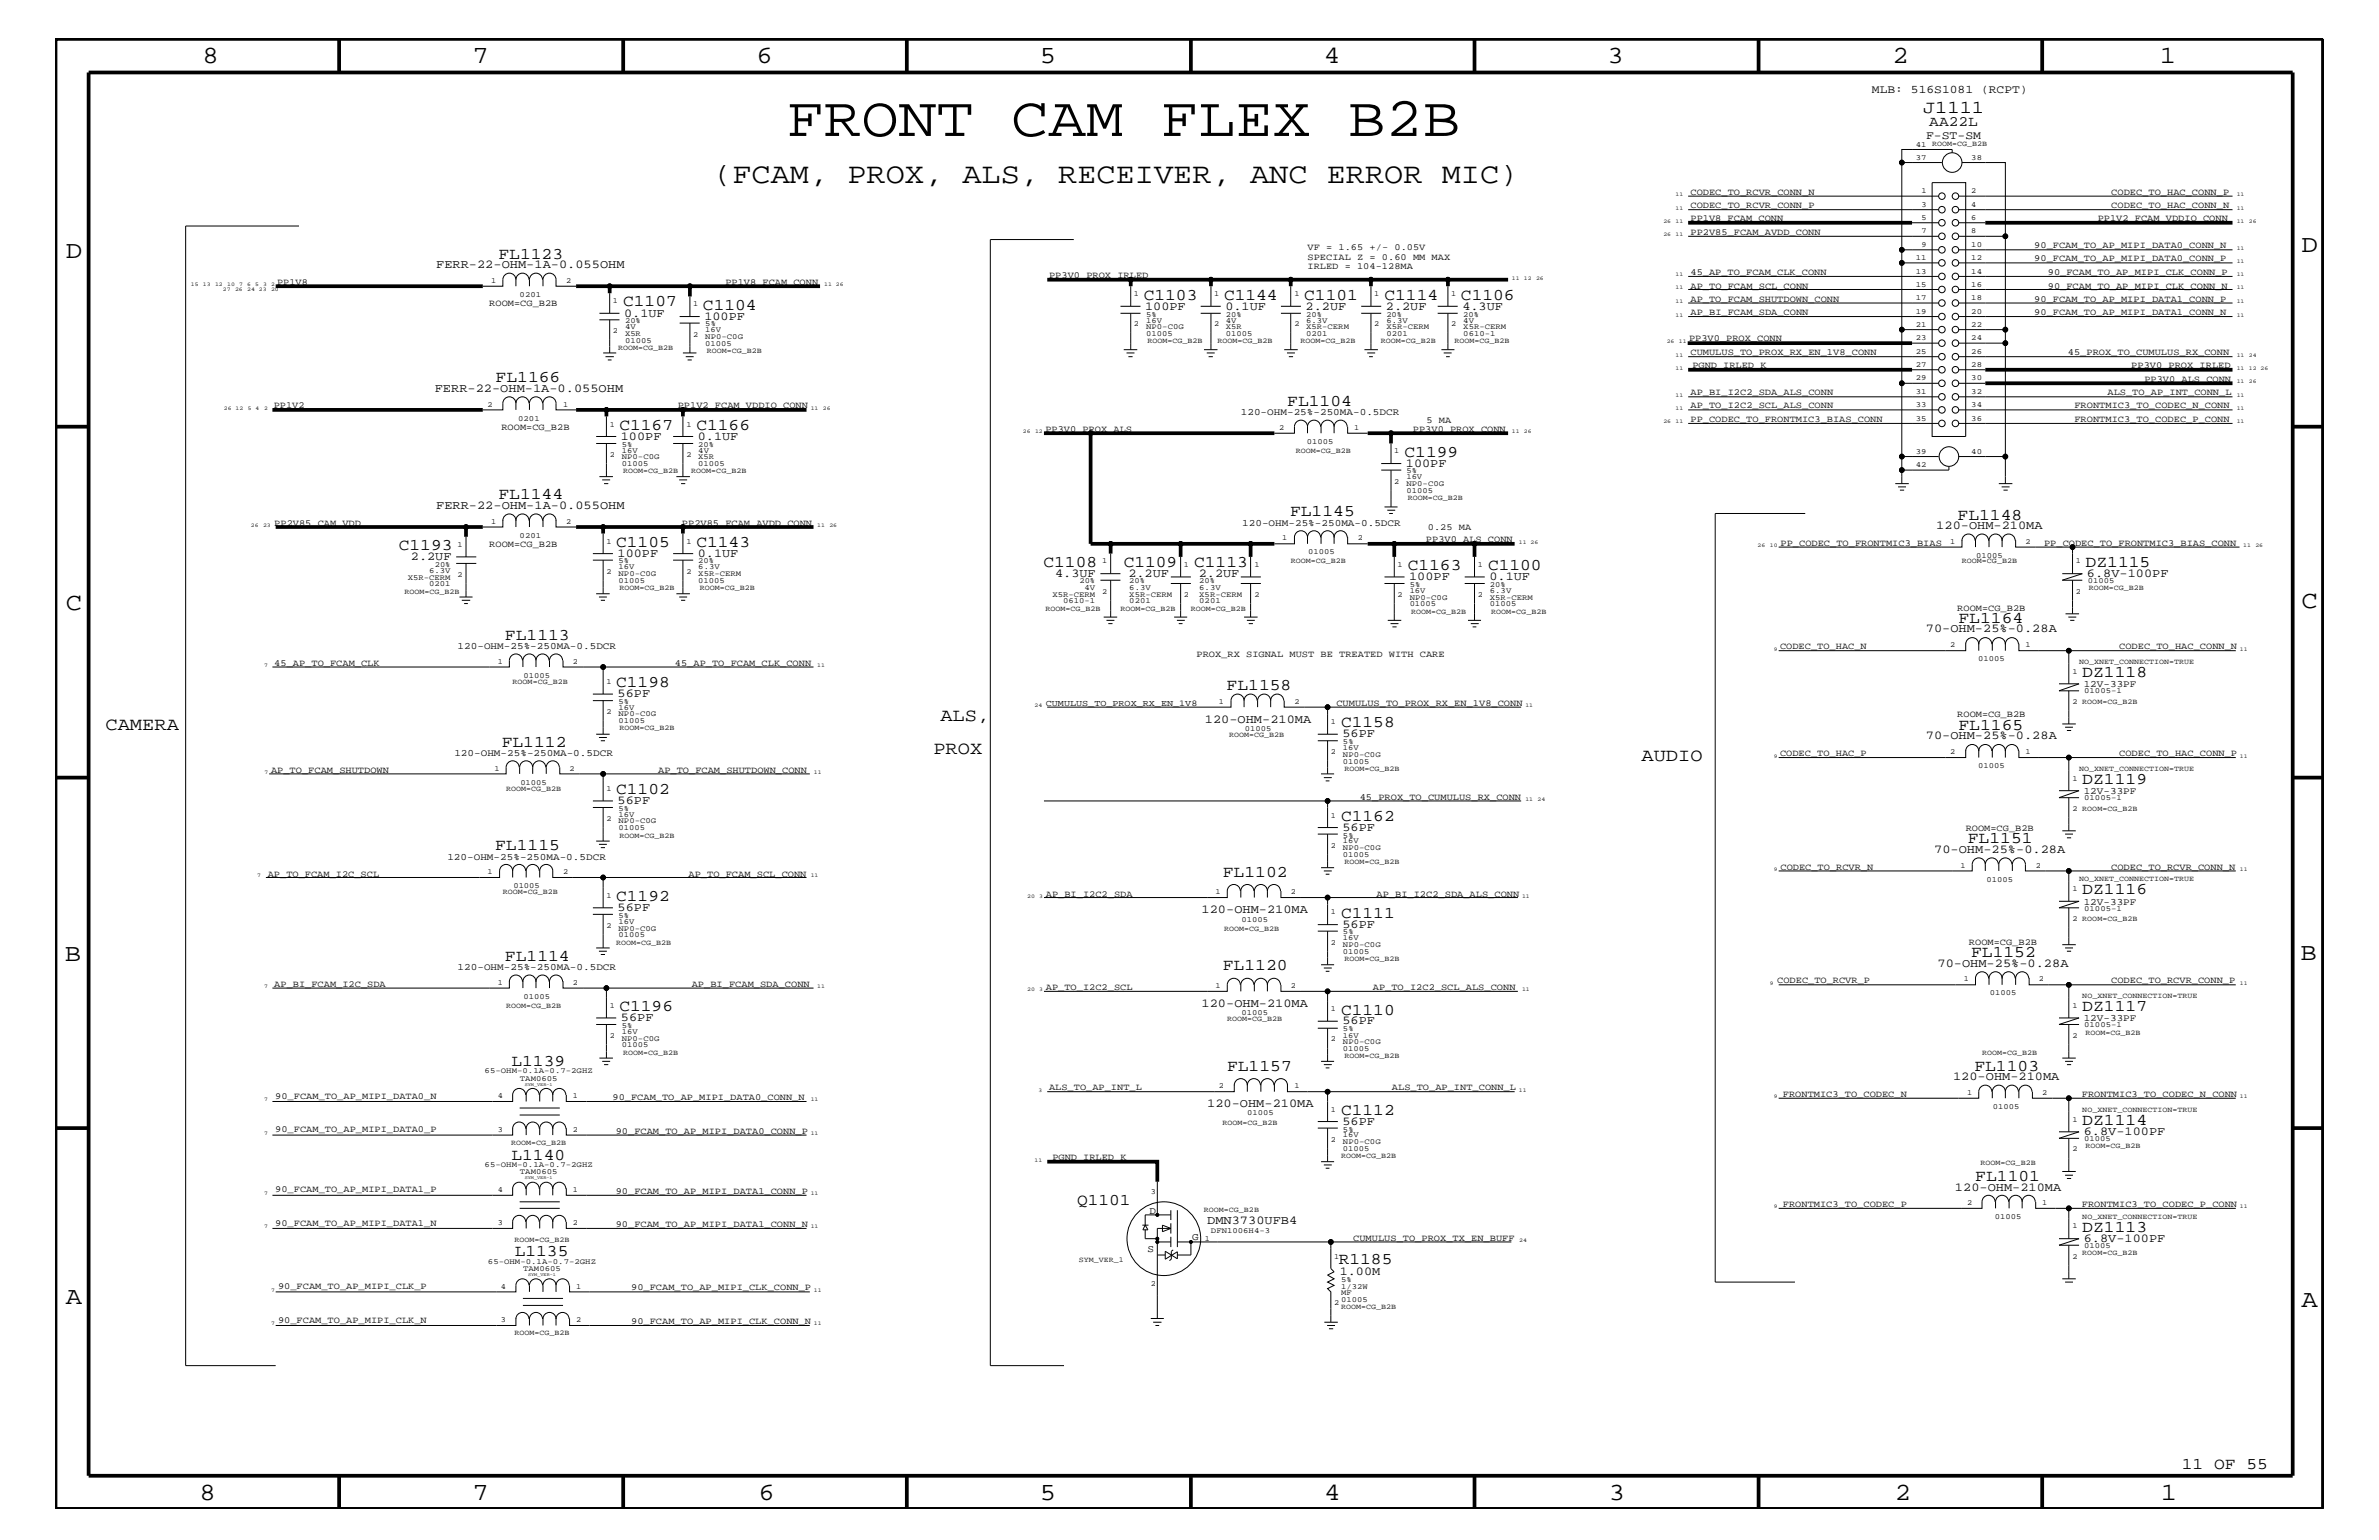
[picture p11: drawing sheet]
<svg xmlns="http://www.w3.org/2000/svg" width="432mm" height="279mm" viewBox="0 0 432 279" stroke-linecap="round" stroke-linejoin="round" font-family="sans-serif">
<defs><g id="words">
<text font-size="10.2" x="142.7" y="24.7">FRONT CAM FLEX B2B</text>
<text font-size="5.2" x="129.5" y="33.1">(FCAM, PROX, ALS, RECEIVER, ANC ERROR MIC)</text>
<g font-size="4.5">
<text x="36.7" y="11.5">8</text>
<text x="85.8" y="11.5">7</text>
<text x="137.3" y="11.5">6</text>
<text x="188.7" y="11.5">5</text>
<text x="240.3" y="11.5">4</text>
<text x="291.8" y="11.5">3</text>
<text x="343.5" y="11.5">2</text>
<text x="392" y="11.5">1</text>
<text x="11.9" y="46.8">D</text>
<text x="417.7" y="45.7">D</text>
<text x="11.9" y="110.6">C</text>
<text x="417.7" y="110.3">C</text>
<text x="11.8" y="174.3">B</text>
<text x="417.6" y="174.2">B</text>
<text x="11.9" y="236.7">A</text>
<text x="417.7" y="237.1">A</text>
<text x="36.2" y="272.1">8</text>
<text x="85.8" y="272.1">7</text>
<text x="137.7" y="272.1">6</text>
<text x="188.7" y="272.1">5</text>
<text x="240.4" y="272.1">4</text>
<text x="292" y="272.1">3</text>
<text x="343.9" y="272.1">2</text>
<text x="392.2" y="272.1">1</text>
</g>
<g font-size="3.3">
<text x="349" y="20.4">J1111</text>
<text x="170.7" y="130.8">ALS,</text>
<text x="19.1" y="132.5">CAMERA</text>
<text x="169.4" y="136.8">PROX</text>
<text x="297.9" y="138">AUDIO</text>
</g>
<g font-size="3">
<text x="90.5" y="47">FL1123</text>
<text x="113.1" y="55.6">C1107</text>
<text x="127.6" y="56.2">C1104</text>
<text x="207.6" y="54.4">C1103</text>
<text x="222.2" y="54.4">C1144</text>
<text x="236.7" y="54.4">C1101</text>
<text x="251.3" y="54.4">C1114</text>
<text x="265.2" y="54.4">C1106</text>
<text x="90" y="69.4">FL1166</text>
<text x="233.6" y="73.7">FL1104</text>
<text x="112.4" y="78">C1167</text>
<text x="126.4" y="78">C1166</text>
<text x="254.9" y="82.8">C1199</text>
<text x="90.5" y="90.6">FL1144</text>
<text x="234.1" y="93.7">FL1145</text>
<text x="355.3" y="94.3">FL1148</text>
<text x="72.4" y="99.9">C1193</text>
<text x="111.8" y="99.3">C1105</text>
<text x="126.4" y="99.3">C1143</text>
<text x="189.4" y="102.9">C1108</text>
<text x="204" y="102.9">C1109</text>
<text x="216.7" y="102.9">C1113</text>
<text x="255.5" y="103.5">C1163</text>
<text x="270.1" y="103.5">C1100</text>
<text x="378.5" y="102.9">DZ1115</text>
<text x="355.5" y="113.1">FL1164</text>
<text x="91.7" y="116.1">FL1113</text>
<text x="111.8" y="124.7">C1198</text>
<text x="222.6" y="125.2">FL1158</text>
<text x="378" y="122.9">DZ1118</text>
<text x="243.4" y="131.9">C1158</text>
<text x="91.1" y="135.5">FL1112</text>
<text x="355.5" y="132.4">FL1165</text>
<text x="378" y="142.3">DZ1119</text>
<text x="111.8" y="144">C1102</text>
<text x="243.4" y="149">C1162</text>
<text x="89.9" y="154.3">FL1115</text>
<text x="357.2" y="153">FL1151</text>
<text x="222" y="159.1">FL1102</text>
<text x="111.8" y="163.5">C1192</text>
<text x="243.4" y="166.5">C1111</text>
<text x="378" y="162.2">DZ1116</text>
<text x="357.8" y="173.7">FL1152</text>
<text x="91.7" y="174.3">FL1114</text>
<text x="222" y="176.1">FL1120</text>
<text x="112.4" y="183.5">C1196</text>
<text x="243.4" y="184.1">C1110</text>
<text x="378" y="183.5">DZ1117</text>
<text x="92.8" y="193.4">L1139</text>
<text x="222.7" y="194.3">FL1157</text>
<text x="358.4" y="194.3">FL1103</text>
<text x="243.4" y="202.3">C1112</text>
<text x="378" y="204.1">DZ1114</text>
<text x="92.8" y="210.4">L1140</text>
<text x="358.5" y="214.2">FL1101</text>
<text x="195.5" y="218.6">Q1101</text>
<text x="93.4" y="228">L1135</text>
<text x="378" y="223.5">DZ1113</text>
<text x="243" y="229.4">R1185</text>
<text x="396" y="266.5">11 OF 55</text>
</g>
<text font-size="2.6" x="350.2" y="22.9">AA22L</text>
<g font-size="2.2">
<text x="79.2" y="48.7">FERR-22-OHM-1A-0.055OHM</text>
<text x="113.3" y="57.4">0.1UF</text>
<text x="127.8" y="58">100PF</text>
<text x="207.9" y="56.2">100PF</text>
<text x="222.4" y="56.2">0.1UF</text>
<text x="237" y="56.2">2.2UF</text>
<text x="251.5" y="56.2">2.2UF</text>
<text x="265.4" y="56.2">4.3UF</text>
<text x="78.9" y="71.1">FERR-22-OHM-1A-0.055OHM</text>
<text x="112.7" y="79.9">100PF</text>
<text x="126.7" y="79.9">0.1UF</text>
<text x="255.2" y="84.7">100PF</text>
<text x="79.2" y="92.3">FERR-22-OHM-1A-0.055OHM</text>
<text x="351.5" y="96">120-OHM-210MA</text>
<text x="74.6" y="101.6">2.2UF</text>
<text x="112.1" y="101">100PF</text>
<text x="126.7" y="101">0.1UF</text>
<text x="191.5" y="104.7">4.3UF</text>
<text x="204.8" y="104.7">2.2UF</text>
<text x="217.6" y="104.7">2.2UF</text>
<text x="255.8" y="105.3">100PF</text>
<text x="270.3" y="105.3">0.1UF</text>
<text x="378.8" y="104.7">6.8V-100PF</text>
<text x="349.5" y="114.8">70-OHM-25%-0.28A</text>
<text x="112.1" y="126.5">56PF</text>
<text x="218.7" y="131.1">120-OHM-210MA</text>
<text x="243.7" y="133.8">56PF</text>
<text x="349.5" y="134.1">70-OHM-25%-0.28A</text>
<text x="112.1" y="145.9">56PF</text>
<text x="243.7" y="150.7">56PF</text>
<text x="351.1" y="154.7">70-OHM-25%-0.28A</text>
<text x="112.1" y="165.3">56PF</text>
<text x="218.1" y="165.6">120-OHM-210MA</text>
<text x="243.7" y="168.3">56PF</text>
<text x="351.7" y="175.4">70-OHM-25%-0.28A</text>
<text x="112.7" y="185.3">56PF</text>
<text x="218.1" y="182.7">120-OHM-210MA</text>
<text x="243.7" y="185.9">56PF</text>
<text x="354.5" y="195.9">120-OHM-210MA</text>
<text x="219.1" y="200.9">120-OHM-210MA</text>
<text x="243.7" y="204.1">56PF</text>
<text x="378.2" y="205.9">6.8V-100PF</text>
<text x="354.8" y="216">120-OHM-210MA</text>
<text x="219.1" y="222">DMN3730UFB4</text>
<text x="378.2" y="225.3">6.8V-100PF</text>
<text x="243.2" y="231.3">1.00M</text>
</g>
<g font-size="2.1">
<text x="339.8" y="16.8">MLB: 516S1081 (RCPT)</text>
<text x="349.6" y="25.3">F-ST-SM</text>
</g>
<g font-size="1.9">
<text x="208.6" y="220.2">D</text>
<text x="208.3" y="227.1">S</text>
<text x="216.4" y="224.9">G</text>
</g>
<g font-size="1.8">
<text x="225.2" y="75.4">120-OHM-25%-250MA-0.5DCR</text>
<text x="225.5" y="95.4">120-OHM-25%-250MA-0.5DCR</text>
<text x="83.1" y="117.8">120-OHM-25%-250MA-0.5DCR</text>
<text x="378.2" y="124.7">12V-33PF</text>
<text x="82.5" y="137.2">120-OHM-25%-250MA-0.5DCR</text>
<text x="378.2" y="144">12V-33PF</text>
<text x="81.2" y="156">120-OHM-25%-250MA-0.5DCR</text>
<text x="378.2" y="164.1">12V-33PF</text>
<text x="83.1" y="176">120-OHM-25%-250MA-0.5DCR</text>
<text x="378.2" y="185.3">12V-33PF</text>
</g>
<g font-size="1.7">
<text x="306.8" y="35.3">CODEC_TO_RCVR_CONN_N</text>
<text x="383.2" y="35.3">CODEC_TO_HAC_CONN_P</text>
<text x="306.8" y="40.2">PP1V8_FCAM_CONN</text>
<text x="306.8" y="37.8">CODEC_TO_RCVR_CONN_P</text>
<text x="380.7" y="40.2">PP1V2_FCAM_VDDIO_CONN</text>
<text x="383.2" y="37.8">CODEC_TO_HAC_CONN_N</text>
<text x="237.3" y="45.3">VF = 1.65 +/- 0.05V</text>
<text x="237.3" y="47.1">SPECIAL Z = 0.60 MM MAX</text>
<text x="306.8" y="42.6">PP2V85_FCAM_AVDD_CONN</text>
<text x="369.2" y="45.1">90_FCAM_TO_AP_MIPI_DATA0_CONN_N</text>
<text x="369.2" y="47.4">90_FCAM_TO_AP_MIPI_DATA0_CONN_P</text>
<text x="50.3" y="51.7">PP1V8</text>
<text x="131.7" y="51.7">PP1V8_FCAM_CONN</text>
<text x="190.4" y="50.5">PP3V0_PROX_IRLED</text>
<text x="237.3" y="48.9">IRLED = 104-128MA</text>
<text x="306.8" y="49.9">45_AP_TO_FCAM_CLK_CONN</text>
<text x="306.8" y="52.4">AP_TO_FCAM_SCL_CONN</text>
<text x="371.7" y="49.9">90_FCAM_TO_AP_MIPI_CLK_CONN_P</text>
<text x="371.7" y="52.4">90_FCAM_TO_AP_MIPI_CLK_CONN_N</text>
<text x="88.8" y="55.6">ROOM=CG_B2B</text>
<text x="306.8" y="54.7">AP_TO_FCAM_SHUTDOWN_CONN</text>
<text x="306.8" y="57.2">AP_BI_FCAM_SDA_CONN</text>
<text x="369.2" y="54.7">90_FCAM_TO_AP_MIPI_DATA1_CONN_P</text>
<text x="369.2" y="57.2">90_FCAM_TO_AP_MIPI_DATA1_CONN_N</text>
<text x="306.6" y="61.9">PP3V0_PROX_CONN</text>
<text x="306.8" y="64.5">CUMULUS_TO_PROX_RX_EN_1V8_CONN</text>
<text x="375.3" y="64.5">45_PROX_TO_CUMULUS_RX_CONN</text>
<text x="306.8" y="71.7">AP_BI_I2C2_SDA_ALS_CONN</text>
<text x="307.2" y="66.8">PGND_IRLED_K</text>
<text x="382.5" y="71.7">ALS_TO_AP_INT_CONN_L</text>
<text x="386.8" y="66.8">PP3V0_PROX_IRLED</text>
<text x="389.2" y="69.3">PP3V0_ALS_CONN</text>
<text x="49.7" y="74.1">PP1V2</text>
<text x="123" y="74.1">PP1V2_FCAM_VDDIO_CONN</text>
<text x="258.9" y="76.8">5 MA</text>
<text x="306.8" y="74.1">AP_TO_I2C2_SCL_ALS_CONN</text>
<text x="306.8" y="76.6">PP_CODEC_TO_FRONTMIC3_BIAS_CONN</text>
<text x="376.5" y="76.6">FRONTMIC3_TO_CODEC_P_CONN</text>
<text x="376.5" y="74.1">FRONTMIC3_TO_CODEC_N_CONN</text>
<text x="91" y="78">ROOM=CG_B2B</text>
<text x="189.7" y="78.3">PP3V0_PROX_ALS</text>
<text x="256.5" y="78.3">PP3V0_PROX_CONN</text>
<text x="49.8" y="95.4">PP2V85_CAM_VDD</text>
<text x="123.8" y="95.4">PP2V85_FCAM_AVDD_CONN</text>
<text x="88.8" y="99.3">ROOM=CG_B2B</text>
<text x="258.8" y="98.4">PP3V0_ALS_CONN</text>
<text x="259.2" y="96.2">0.25 MA</text>
<text x="323.2" y="99">PP_CODEC_TO_FRONTMIC3_BIAS</text>
<text x="371" y="99">PP_CODEC_TO_FRONTMIC3_BIAS_CONN</text>
<text x="355.3" y="110.8">ROOM=CG_B2B</text>
<text x="217.2" y="119.2">PROX_RX SIGNAL MUST BE TREATED WITH CARE</text>
<text x="323.1" y="117.8">CODEC_TO_HAC_N</text>
<text x="384.6" y="117.8">CODEC_TO_HAC_CONN_N</text>
<text x="49.8" y="120.8">45_AP_TO_FCAM_CLK</text>
<text x="122.5" y="120.8">45_AP_TO_FCAM_CLK_CONN</text>
<text x="242.6" y="128">CUMULUS_TO_PROX_RX_EN_1V8_CONN</text>
<text x="355.3" y="130.2">ROOM=CG_B2B</text>
<text x="323.1" y="137.2">CODEC_TO_HAC_P</text>
<text x="384.6" y="137.2">CODEC_TO_HAC_CONN_P</text>
<text x="49.2" y="140.2">AP_TO_FCAM_SHUTDOWN</text>
<text x="119.5" y="140.2">AP_TO_FCAM_SHUTDOWN_CONN</text>
<text x="246.8" y="145.1">45_PROX_TO_CUMULUS_RX_CONN</text>
<text x="356.8" y="150.7">ROOM=CG_B2B</text>
<text x="48.6" y="159">AP_TO_FCAM_I2C_SCL</text>
<text x="125" y="159">AP_TO_FCAM_SCL_CONN</text>
<text x="323.2" y="157.8">CODEC_TO_RCVR_N</text>
<text x="383.2" y="157.8">CODEC_TO_RCVR_CONN_N</text>
<text x="189.8" y="162.7">AP_BI_I2C2_SDA</text>
<text x="249.9" y="162.7">AP_BI_I2C2_SDA_ALS_CONN</text>
<text x="357.4" y="171.4">ROOM=CG_B2B</text>
<text x="49.8" y="179">AP_BI_FCAM_I2C_SDA</text>
<text x="125.6" y="179">AP_BI_FCAM_SDA_CONN</text>
<text x="189.8" y="179.6">AP_TO_I2C2_SCL</text>
<text x="249.2" y="179.6">AP_TO_I2C2_SCL_ALS_CONN</text>
<text x="322.6" y="178.4">CODEC_TO_RCVR_P</text>
<text x="383.2" y="178.4">CODEC_TO_RCVR_CONN_P</text>
<text x="190.4" y="197.8">ALS_TO_AP_INT_L</text>
<text x="252.6" y="197.8">ALS_TO_AP_INT_CONN_L</text>
<text x="50" y="199.3">90_FCAM_TO_AP_MIPI_DATA0_N</text>
<text x="111.2" y="199.6">90_FCAM_TO_AP_MIPI_DATA0_CONN_N</text>
<text x="323.6" y="199">FRONTMIC3_TO_CODEC_N</text>
<text x="377.9" y="199">FRONTMIC3_TO_CODEC_N_CONN</text>
<text x="50" y="205.4">90_FCAM_TO_AP_MIPI_DATA0_P</text>
<text x="111.8" y="205.7">90_FCAM_TO_AP_MIPI_DATA0_CONN_P</text>
<text x="191" y="210.5">PGND_IRLED_K</text>
<text x="50" y="216.4">90_FCAM_TO_AP_MIPI_DATA1_P</text>
<text x="111.8" y="216.6">90_FCAM_TO_AP_MIPI_DATA1_CONN_P</text>
<text x="323.6" y="219">FRONTMIC3_TO_CODEC_P</text>
<text x="377.9" y="219">FRONTMIC3_TO_CODEC_P_CONN</text>
<text x="50" y="222.4">90_FCAM_TO_AP_MIPI_DATA1_N</text>
<text x="111.8" y="222.6">90_FCAM_TO_AP_MIPI_DATA1_CONN_N</text>
<text x="245.6" y="225.1">CUMULUS_TO_PROX_TX_EN_BUFF</text>
<text x="50.5" y="233.9">90_FCAM_TO_AP_MIPI_CLK_P</text>
<text x="50.5" y="240">90_FCAM_TO_AP_MIPI_CLK_N</text>
<text x="114.6" y="234.1">90_FCAM_TO_AP_MIPI_CLK_CONN_P</text>
<text x="114.6" y="240.2">90_FCAM_TO_AP_MIPI_CLK_CONN_N</text>
</g>
<text font-size="1.6" x="189.8" y="128">CUMULUS_TO_PROX_RX_EN_1V8</text>
<g font-size="1.4">
<text x="347.7" y="29.1">37</text>
<text x="347.7" y="26.6">41</text>
<text x="350.7" y="26.5">ROOM=CG_B2B</text>
<text x="357.8" y="29.1">38</text>
<text x="348.7" y="35.1">1</text>
<text x="357.8" y="35.1">2</text>
<text x="348.7" y="40">5</text>
<text x="348.7" y="37.5">3</text>
<text x="357.8" y="40">6</text>
<text x="357.8" y="37.5">4</text>
<text x="347.7" y="47.2">11</text>
<text x="348.7" y="42.4">7</text>
<text x="348.7" y="44.8">9</text>
<text x="357.8" y="42.4">8</text>
<text x="357.8" y="47.2">12</text>
<text x="357.8" y="44.8">10</text>
<text x="89.2" y="51.3">1</text>
<text x="94.3" y="53.9">0201</text>
<text x="102.8" y="51.3">2</text>
<text x="205.8" y="53.8">1</text>
<text x="220.4" y="53.8">1</text>
<text x="235" y="53.8">1</text>
<text x="249.4" y="53.8">1</text>
<text x="263.4" y="53.8">1</text>
<text x="347.7" y="49.6">13</text>
<text x="347.7" y="52.1">15</text>
<text x="357.8" y="52.1">16</text>
<text x="357.8" y="49.6">14</text>
<text x="111.3" y="55">1</text>
<text x="113.5" y="58.6">20%</text>
<text x="113.5" y="59.7">4V</text>
<text x="125.8" y="55.6">1</text>
<text x="128" y="59.2">5%</text>
<text x="205.8" y="59.2">2</text>
<text x="208" y="57.4">5%</text>
<text x="208" y="59.7">NP0-C0G</text>
<text x="208" y="58.5">16V</text>
<text x="220.4" y="59.2">2</text>
<text x="222.5" y="59.7">X5R</text>
<text x="222.5" y="57.4">20%</text>
<text x="222.5" y="58.5">4V</text>
<text x="235" y="59.2">2</text>
<text x="237.1" y="57.4">20%</text>
<text x="237.1" y="59.7">X5R-CERM</text>
<text x="237.1" y="58.5">6.3V</text>
<text x="249.4" y="59.2">2</text>
<text x="251.6" y="59.7">X5R-CERM</text>
<text x="251.6" y="58.5">6.3V</text>
<text x="251.6" y="57.4">20%</text>
<text x="263.4" y="59.2">2</text>
<text x="265.6" y="57.4">20%</text>
<text x="265.6" y="58.5">4V</text>
<text x="265.6" y="59.7">X5R-CERM</text>
<text x="347.7" y="54.5">17</text>
<text x="347.7" y="56.9">19</text>
<text x="347.7" y="59.4">21</text>
<text x="357.8" y="59.4">22</text>
<text x="357.8" y="56.9">20</text>
<text x="357.8" y="54.5">18</text>
<text x="111.3" y="60.4">2</text>
<text x="112.2" y="63.4">ROOM=CG_B2B</text>
<text x="113.5" y="62.2">01005</text>
<text x="113.5" y="60.9">X5R</text>
<text x="125.8" y="61.1">2</text>
<text x="128" y="61.5">NP0-C0G</text>
<text x="128" y="62.8">01005</text>
<text x="128" y="60.3">16V</text>
<text x="128.3" y="64">ROOM=CG_B2B</text>
<text x="208" y="60.9">01005</text>
<text x="208.3" y="62.3">ROOM=CG_B2B</text>
<text x="221" y="62.3">ROOM=CG_B2B</text>
<text x="222.5" y="60.9">01005</text>
<text x="236.1" y="62.2">ROOM=CG_B2B</text>
<text x="237.1" y="60.9">0201</text>
<text x="250.6" y="62.2">ROOM=CG_B2B</text>
<text x="251.6" y="60.9">0201</text>
<text x="264" y="62.3">ROOM=CG_B2B</text>
<text x="265.6" y="60.9">0610-1</text>
<text x="347.7" y="64.2">25</text>
<text x="347.7" y="61.8">23</text>
<text x="357.8" y="64.2">26</text>
<text x="357.8" y="61.8">24</text>
<text x="347.7" y="71.5">31</text>
<text x="347.7" y="69">29</text>
<text x="347.7" y="66.7">27</text>
<text x="357.8" y="71.5">32</text>
<text x="357.8" y="66.7">28</text>
<text x="357.8" y="69">30</text>
<text x="88.5" y="73.8">2</text>
<text x="94.1" y="76.3">0201</text>
<text x="102.2" y="73.8">1</text>
<text x="110.7" y="77.4">1</text>
<text x="124.6" y="77.4">1</text>
<text x="347.7" y="73.9">33</text>
<text x="347.7" y="76.3">35</text>
<text x="357.8" y="73.9">34</text>
<text x="357.8" y="76.3">36</text>
<text x="110.7" y="82.8">2</text>
<text x="112.9" y="82.2">16V</text>
<text x="112.9" y="83.3">NP0-C0G</text>
<text x="112.9" y="81.1">5%</text>
<text x="124.6" y="82.8">2</text>
<text x="126.7" y="82.2">4V</text>
<text x="126.7" y="83.3">X5R</text>
<text x="126.7" y="81.1">20%</text>
<text x="232.2" y="78">2</text>
<text x="235.2" y="82.2">ROOM=CG_B2B</text>
<text x="237.2" y="80.5">01005</text>
<text x="245.8" y="78">1</text>
<text x="253.1" y="82.2">1</text>
<text x="347.7" y="82.4">39</text>
<text x="357.8" y="82.4">40</text>
<text x="112.9" y="84.5">01005</text>
<text x="113.1" y="85.9">ROOM=CG_B2B</text>
<text x="125.5" y="85.9">ROOM=CG_B2B</text>
<text x="126.7" y="84.5">01005</text>
<text x="253.1" y="87.7">2</text>
<text x="255.3" y="87">16V</text>
<text x="255.3" y="88.2">NP0-C0G</text>
<text x="255.3" y="85.9">5%</text>
<text x="255.3" y="89.4">01005</text>
<text x="347.7" y="84.8">42</text>
<text x="89.2" y="95">1</text>
<text x="102.8" y="95">2</text>
<text x="255.5" y="90.7">ROOM=CG_B2B</text>
<text x="83.1" y="99.3">1</text>
<text x="94.3" y="97.6">0201</text>
<text x="110.1" y="98.7">1</text>
<text x="124.6" y="98.7">1</text>
<text x="232.7" y="98">1</text>
<text x="237.4" y="100.5">01005</text>
<text x="246.5" y="98">2</text>
<text x="354" y="98.7">1</text>
<text x="358.7" y="101.2">01005</text>
<text x="367.6" y="98.7">2</text>
<text x="73.4" y="107.7">ROOM=CG_B2B</text>
<text x="74" y="105.2">X5R-CERM</text>
<text x="77.9" y="106.4">0201</text>
<text x="77.9" y="104">6.3V</text>
<text x="78.9" y="102.9">20%</text>
<text x="83.1" y="104.7">2</text>
<text x="110.1" y="104.1">2</text>
<text x="112.3" y="103.3">16V</text>
<text x="112.3" y="104.6">NP0-C0G</text>
<text x="112.3" y="105.8">01005</text>
<text x="112.3" y="102.2">5%</text>
<text x="112.4" y="107.1">ROOM=CG_B2B</text>
<text x="124.6" y="104.1">2</text>
<text x="126.7" y="104.6">X5R-CERM</text>
<text x="126.7" y="103.3">6.3V</text>
<text x="126.7" y="102.2">20%</text>
<text x="126.7" y="105.8">01005</text>
<text x="127" y="107.1">ROOM=CG_B2B</text>
<text x="195.9" y="105.9">20%</text>
<text x="196.9" y="107">4V</text>
<text x="200.1" y="107.7">2</text>
<text x="200.1" y="102.2">1</text>
<text x="205" y="105.9">20%</text>
<text x="205" y="107">6.3V</text>
<text x="214.9" y="102.9">1</text>
<text x="217.7" y="107">6.3V</text>
<text x="217.7" y="105.9">20%</text>
<text x="227.7" y="102.9">1</text>
<text x="234.3" y="102.2">ROOM=CG_B2B</text>
<text x="253.7" y="102.9">1</text>
<text x="255.9" y="107.6">16V</text>
<text x="255.9" y="106.5">5%</text>
<text x="268.2" y="102.9">1</text>
<text x="270.4" y="107.6">6.3V</text>
<text x="270.4" y="106.5">20%</text>
<text x="356.1" y="102.2">ROOM=CG_B2B</text>
<text x="376.8" y="102.2">1</text>
<text x="376.8" y="107.7">2</text>
<text x="379" y="105.8">01005</text>
<text x="379.1" y="107.1">ROOM=CG_B2B</text>
<text x="189.7" y="110.8">ROOM=CG_B2B</text>
<text x="191" y="108.2">X5R-CERM</text>
<text x="193" y="109.4">0610-1</text>
<text x="203.4" y="110.8">ROOM=CG_B2B</text>
<text x="205" y="108.2">X5R-CERM</text>
<text x="205" y="109.4">0201</text>
<text x="214.9" y="108.3">2</text>
<text x="216.2" y="110.8">ROOM=CG_B2B</text>
<text x="217.7" y="108.2">X5R-CERM</text>
<text x="217.7" y="109.4">0201</text>
<text x="227.7" y="108.3">2</text>
<text x="253.7" y="108.3">2</text>
<text x="255.9" y="110">01005</text>
<text x="255.9" y="108.8">NP0-C0G</text>
<text x="256.1" y="111.4">ROOM=CG_B2B</text>
<text x="268.2" y="108.3">2</text>
<text x="270.4" y="110">01005</text>
<text x="270.4" y="108.8">X5R-CERM</text>
<text x="270.7" y="111.4">ROOM=CG_B2B</text>
<text x="354" y="117.4">2</text>
<text x="367.6" y="117.4">1</text>
<text x="90.3" y="120.4">1</text>
<text x="93" y="124.1">ROOM=CG_B2B</text>
<text x="95" y="123">01005</text>
<text x="104" y="120.4">2</text>
<text x="110.1" y="124.1">1</text>
<text x="359" y="120">01005</text>
<text x="376.2" y="122.3">1</text>
<text x="377.4" y="120.4">NO_XNET_CONNECTION=TRUE</text>
<text x="378.3" y="125.8">01005-1</text>
<text x="110.1" y="129.6">2</text>
<text x="112.3" y="128.8">16V</text>
<text x="112.3" y="130">NP0-C0G</text>
<text x="112.3" y="131.3">01005</text>
<text x="112.3" y="127.7">5%</text>
<text x="221.2" y="127.7">1</text>
<text x="235" y="127.7">2</text>
<text x="241.6" y="131.3">1</text>
<text x="376.2" y="127.7">2 ROOM=CG_B2B</text>
<text x="112.4" y="132.5">ROOM=CG_B2B</text>
<text x="223.1" y="133.8">ROOM=CG_B2B</text>
<text x="225.9" y="132.7">01005</text>
<text x="241.6" y="136.8">2</text>
<text x="243.8" y="135">5%</text>
<text x="243.8" y="136.1">16V</text>
<text x="243.8" y="137.3">NP0-C0G</text>
<text x="354" y="136.8">2</text>
<text x="367.6" y="136.8">1</text>
<text x="89.7" y="139.8">1</text>
<text x="91.9" y="143.5">ROOM=CG_B2B</text>
<text x="94.4" y="142.4">01005</text>
<text x="103.4" y="139.8">2</text>
<text x="110.1" y="143.5">1</text>
<text x="243.8" y="138.5">01005</text>
<text x="244" y="139.8">ROOM=CG_B2B</text>
<text x="359" y="139.4">01005</text>
<text x="376.2" y="141.7">1</text>
<text x="377.4" y="139.8">NO_XNET_CONNECTION=TRUE</text>
<text x="110.1" y="149">2</text>
<text x="112.3" y="148.2">16V</text>
<text x="112.3" y="149.4">NP0-C0G</text>
<text x="112.3" y="147.1">5%</text>
<text x="241.6" y="148.4">1</text>
<text x="376.2" y="147.1">2 ROOM=CG_B2B</text>
<text x="378.3" y="145.1">01005-1</text>
<text x="112.3" y="150.7">01005</text>
<text x="112.4" y="152">ROOM=CG_B2B</text>
<text x="241.6" y="153.8">2</text>
<text x="243.8" y="152">5%</text>
<text x="243.8" y="155.5">01005</text>
<text x="243.8" y="153">16V</text>
<text x="243.8" y="154.3">NP0-C0G</text>
<text x="88.5" y="158.6">1</text>
<text x="93.2" y="161.1">01005</text>
<text x="102.2" y="158.6">2</text>
<text x="244" y="156.8">ROOM=CG_B2B</text>
<text x="355.9" y="157.4">1</text>
<text x="360.6" y="160">01005</text>
<text x="369.5" y="157.4">2</text>
<text x="376.2" y="161.7">1</text>
<text x="377.4" y="159.9">NO_XNET_CONNECTION=TRUE</text>
<text x="91.3" y="162.2">ROOM=CG_B2B</text>
<text x="110.1" y="162.8">1</text>
<text x="112.3" y="167.6">16V</text>
<text x="112.3" y="166.5">5%</text>
<text x="220.6" y="162.2">1</text>
<text x="225.3" y="167.2">01005</text>
<text x="234.3" y="162.2">2</text>
<text x="241.6" y="165.9">1</text>
<text x="376.2" y="167.1">2 ROOM=CG_B2B</text>
<text x="378.3" y="165.2">01005-1</text>
<text x="110.1" y="168.3">2</text>
<text x="111.8" y="171.4">ROOM=CG_B2B</text>
<text x="112.3" y="168.9">NP0-C0G</text>
<text x="112.3" y="170">01005</text>
<text x="222.2" y="168.9">ROOM=CG_B2B</text>
<text x="241.6" y="171.4">2</text>
<text x="243.8" y="169.5">5%</text>
<text x="243.8" y="170.6">16V</text>
<text x="243.8" y="173.1">01005</text>
<text x="243.8" y="171.8">NP0-C0G</text>
<text x="90.3" y="178.7">1</text>
<text x="104" y="178.7">2</text>
<text x="220.6" y="179.3">1</text>
<text x="234.3" y="179.3">2</text>
<text x="244" y="174.4">ROOM=CG_B2B</text>
<text x="356.4" y="178">1</text>
<text x="370.1" y="178">2</text>
<text x="91.9" y="182.9">ROOM=CG_B2B</text>
<text x="95" y="181.2">01005</text>
<text x="110.7" y="182.9">1</text>
<text x="222.8" y="185.3">ROOM=CG_B2B</text>
<text x="225.3" y="184.2">01005</text>
<text x="241.6" y="183.5">1</text>
<text x="361.1" y="180.5">01005</text>
<text x="376.2" y="182.9">1</text>
<text x="378" y="181">NO_XNET_CONNECTION=TRUE</text>
<text x="110.7" y="188.3">2</text>
<text x="112.9" y="187.6">16V</text>
<text x="112.9" y="190">01005</text>
<text x="112.9" y="188.8">NP0-C0G</text>
<text x="112.9" y="186.5">5%</text>
<text x="113.1" y="191.4">ROOM=CG_B2B</text>
<text x="241.6" y="188.9">2</text>
<text x="243.8" y="187.1">5%</text>
<text x="243.8" y="188.2">16V</text>
<text x="243.8" y="190.6">01005</text>
<text x="243.8" y="189.4">NP0-C0G</text>
<text x="244" y="192">ROOM=CG_B2B</text>
<text x="359.7" y="191.4">ROOM=CG_B2B</text>
<text x="376.2" y="188.3">2</text>
<text x="378.3" y="186.4">01005-1</text>
<text x="378.5" y="187.7">ROOM=CG_B2B</text>
<text x="88" y="194.8">65-OHM-0.1A-0.7-2GHZ</text>
<text x="94.4" y="196.1">TAM0605</text>
<text x="221.2" y="197.4">2</text>
<text x="235" y="197.4">1</text>
<text x="90.3" y="199.2">4</text>
<text x="104" y="199.2">1</text>
<text x="226.4" y="202.4">01005</text>
<text x="241.6" y="201.7">1</text>
<text x="357" y="198.7">1</text>
<text x="361.7" y="201.2">01005</text>
<text x="370.7" y="198.7">2</text>
<text x="376.2" y="203.5">1</text>
<text x="378" y="201.7">NO_XNET_CONNECTION=TRUE</text>
<text x="90.3" y="205.3">3</text>
<text x="92.8" y="207.7">ROOM=CG_B2B</text>
<text x="104" y="205.3">2</text>
<text x="221.9" y="204.1">ROOM=CG_B2B</text>
<text x="241.6" y="207.1">2</text>
<text x="243.8" y="205.3">5%</text>
<text x="243.8" y="206.4">16V</text>
<text x="243.8" y="208.8">01005</text>
<text x="243.8" y="207.6">NP0-C0G</text>
<text x="376.2" y="208.9">2</text>
<text x="378.3" y="207">01005</text>
<text x="378.5" y="208.3">ROOM=CG_B2B</text>
<text x="88" y="211.7">65-OHM-0.1A-0.7-2GHZ</text>
<text x="94.4" y="213">TAM0605</text>
<text x="243.4" y="210.2">ROOM=CG_B2B</text>
<text x="359.5" y="211.4">ROOM=CG_B2B</text>
<text x="90.3" y="216.2">4</text>
<text x="104" y="216.2">1</text>
<text x="208.9" y="216.7">3</text>
<text x="218.5" y="219.8">ROOM=CG_B2B</text>
<text x="357" y="218.6">2</text>
<text x="362.1" y="221.2">01005</text>
<text x="370.7" y="218.6">1</text>
<text x="378" y="221.1">NO_XNET_CONNECTION=TRUE</text>
<text x="90.3" y="222.3">3</text>
<text x="93.4" y="225.3">ROOM=CG_B2B</text>
<text x="104" y="222.3">2</text>
<text x="218.7" y="225.1">1</text>
<text x="219.8" y="223.7">DFN1006H4-3</text>
<text x="376.2" y="222.9">1</text>
<text x="378" y="227.7">ROOM=CG_B2B</text>
<text x="378.3" y="226.4">01005</text>
<text x="88.6" y="229.3">65-OHM-0.1A-0.7-2GHZ</text>
<text x="90.9" y="233.8">4</text>
<text x="95" y="230.7">TAM0605</text>
<text x="104.6" y="233.8">1</text>
<text x="195.8" y="229">SYM_VER_1</text>
<text x="208.9" y="233.3">2</text>
<text x="242.1" y="228.4">1</text>
<text x="243.4" y="232.6">5%</text>
<text x="243.4" y="233.8">1/32W</text>
<text x="376.2" y="228.4">2</text>
<text x="90.9" y="239.9">3</text>
<text x="104.6" y="239.9">2</text>
<text x="242.1" y="236.8">2</text>
<text x="243.4" y="235">MF</text>
<text x="243.4" y="237.4">ROOM=CG_B2B</text>
<text x="243.4" y="236.2">01005</text>
<text x="93.4" y="242.3">ROOM=CG_B2B</text>
</g>
<g font-size="1">
<text x="304.1" y="35.6">11</text>
<text x="406" y="35.6">11</text>
<text x="301.9" y="40.4">26</text>
<text x="304.1" y="38">11</text>
<text x="304.1" y="40.4">11</text>
<text x="406" y="38">11</text>
<text x="406" y="40.4">11</text>
<text x="408.2" y="40.4">26</text>
<text x="301.9" y="42.9">26</text>
<text x="304.1" y="42.9">11</text>
<text x="406" y="45.3">11</text>
<text x="406" y="47.7">11</text>
<text x="34.6" y="51.9">15</text>
<text x="36.8" y="51.9">13</text>
<text x="39" y="51.9">12</text>
<text x="40.5" y="52.9">27</text>
<text x="41.2" y="51.9">10</text>
<text x="42.7" y="52.9">26</text>
<text x="43.4" y="51.9">7</text>
<text x="44.9" y="51.9">6</text>
<text x="44.9" y="52.9">24 23</text>
<text x="46.3" y="51.9">5</text>
<text x="47.8" y="51.9">3</text>
<text x="49.2" y="51.9">2</text>
<text x="49.2" y="52.9">20</text>
<text x="149.6" y="51.9">11 26</text>
<text x="274.4" y="50.7">11</text>
<text x="276.6" y="50.7">12</text>
<text x="278.8" y="50.7">26</text>
<text x="304.1" y="52.5">11</text>
<text x="304.1" y="50.2">11</text>
<text x="406" y="50.2">11</text>
<text x="406" y="52.5">11</text>
<text x="304.1" y="57.4">11</text>
<text x="304.1" y="55">11</text>
<text x="406" y="55">11</text>
<text x="406" y="57.4">11</text>
<text x="302.5" y="62.3">26</text>
<text x="304.1" y="64.7">11</text>
<text x="304.7" y="62.3">11</text>
<text x="406" y="64.7">11</text>
<text x="408.2" y="64.7">24</text>
<text x="304.1" y="67.1">11</text>
<text x="304.1" y="72">11</text>
<text x="406" y="69.5">11</text>
<text x="406" y="67.1">11</text>
<text x="406" y="72">11</text>
<text x="408.2" y="69.5">26</text>
<text x="408.2" y="67.1">12 26</text>
<text x="40.6" y="74.4">26 12</text>
<text x="45" y="74.4">5</text>
<text x="46.4" y="74.4">4</text>
<text x="47.9" y="74.4">2</text>
<text x="147.2" y="74.4">11</text>
<text x="149.4" y="74.4">26</text>
<text x="301.9" y="76.8">26</text>
<text x="304.1" y="74.4">11</text>
<text x="304.1" y="76.8">11</text>
<text x="406" y="74.4">11</text>
<text x="406" y="76.8">11</text>
<text x="185.7" y="78.6">26</text>
<text x="187.9" y="78.6">12</text>
<text x="274.4" y="78.6">11</text>
<text x="276.6" y="78.6">26</text>
<text x="45.6" y="95.6">26</text>
<text x="47.8" y="95.6">23</text>
<text x="148.3" y="95.6">11</text>
<text x="150.5" y="95.6">26</text>
<text x="275.7" y="98.7">11 26</text>
<text x="319" y="99.3">26</text>
<text x="321.2" y="99.3">10</text>
<text x="407.2" y="99.3">11</text>
<text x="409.4" y="99.3">26</text>
<text x="322" y="118.1">9</text>
<text x="406.6" y="118.1">11</text>
<text x="47.9" y="121">7</text>
<text x="148.3" y="121">11</text>
<text x="187.8" y="128.3">24</text>
<text x="276.9" y="128.3">11</text>
<text x="322" y="137.4">9</text>
<text x="406.6" y="137.4">11</text>
<text x="48" y="140.4">7</text>
<text x="147.7" y="140.4">11</text>
<text x="276.9" y="145.3">11</text>
<text x="279.1" y="145.3">24</text>
<text x="46.7" y="159.2">7</text>
<text x="147.2" y="159.2">11</text>
<text x="322" y="158">9</text>
<text x="406.6" y="158">11</text>
<text x="186.4" y="162.8">20</text>
<text x="188.6" y="162.8">3</text>
<text x="276.3" y="162.8">11</text>
<text x="47.9" y="179.3">7</text>
<text x="148.3" y="179.3">11</text>
<text x="186.4" y="179.9">20</text>
<text x="188.6" y="179.9">3</text>
<text x="276.3" y="179.9">11</text>
<text x="321.2" y="178.7">9</text>
<text x="406.6" y="178.7">11</text>
<text x="47.9" y="199.8">7</text>
<text x="147.2" y="199.8">11</text>
<text x="188.5" y="198.1">3</text>
<text x="275.7" y="198.1">11</text>
<text x="322" y="199.2">9</text>
<text x="406.6" y="199.2">11</text>
<text x="47.9" y="205.9">7</text>
<text x="147.2" y="205.9">11</text>
<text x="187.8" y="210.8">11</text>
<text x="47.9" y="216.9">7</text>
<text x="147.2" y="216.9">11</text>
<text x="322" y="219.2">9</text>
<text x="406.6" y="219.2">11</text>
<text x="47.9" y="222.9">7</text>
<text x="147.2" y="222.9">11</text>
<text x="275.8" y="225.3">24</text>
<text x="49.2" y="234.4">7</text>
<text x="147.7" y="234.4">11</text>
<text x="49.2" y="240.5">7</text>
<text x="147.7" y="240.5">11</text>
</g>
<g font-size=".8">
<text x="95.2" y="197">SYM_VER-1</text>
<text x="95.2" y="213.9">SYM_VER-1</text>
<text x="95.8" y="231.5">SYM_VER-1</text>
</g>
</g></defs>
<g fill="none" stroke="#000" stroke-width=".18">
<path d="M306.4 35.6h45.5M306.4 38h45.5M350.7 33.1h6.1v46.1h-6.1zM352.5 29.5h-7.3v15.8h6.7M354.3 27.7v-.6h-9.1v2.4M355.5 35.6h49.7M355.5 38h49.7M356.1 29.5h7.9v13.4M54.3 41h-20.6v206.8h16.3M93.6 50.7a1.19 1.19 0 0 0-1.1-1.1 1.19 1.19 0 0 0-1.2 1.1v1.2h-3.7M93.6 50.7a1.19 1.19 0 0 1 1.2-1.1 1.19 1.19 0 0 1 1.2 1.1M93.6 50.7v1.2"/>
<path d="M98.5 50.7a1.19 1.19 0 0 0-1.2-1.1 1.19 1.19 0 0 0-1.2 1.1v1.2M98.6 51.9v-1.2a1.19 1.19 0 0 1 1.1-1.1 1.19 1.19 0 0 1 1.2 1.1v1.2h3.7M108.8 56.8h3.6M108.8 58h3.6M110.7 53.2v3.6M110.7 58v6M123.4 58.6h3.6M123.4 57.4h3.6M125.2 53.8v3.6M125.2 58.6v5.4M194.9 43.5h-15.2v204.3h13.4M203.4 56.8h3.6"/>
<path d="M203.4 55.6h3.6M205.2 51.9v3.7M205.2 56.8v6.6M217.9 56.8h3.7M217.9 55.6h3.7M219.8 51.9v3.7M219.8 56.8v6.6M232.5 56.8h3.6M232.5 55.6h3.6M234.3 51.9v3.7M234.3 56.8v6.6M247.1 56.8h3.6"/>
<path d="M247.1 55.6h3.6M248.8 51.9v3.7M248.8 56.8v6.6M260.9 56.8h3.7M260.9 55.6h3.7M262.8 51.9v3.7M262.8 56.8v6.6M306.4 57.4h45.5M306.4 55h45.5M306.4 52.5h45.5M306.4 50.2h45.5M306.4 42.9h45.5"/>
<path d="M345.2 45.3v2.4M347 40.4h4.9M351.9 59.8h-6.7v9.7M351.9 47.7h-6.7v12.1M355.5 59.8h8.5v2.5M355.5 42.9h8.5v16.9M355.5 57.4h49.7M355.5 55h49.7M355.5 52.5h49.7M355.5 50.2h49.7M355.5 47.7h49.7M355.5 45.3h49.7"/>
<path d="M355.5 40.4h4.8M93.6 73.2a1.19 1.19 0 0 0-1.1-1.2 1.19 1.19 0 0 0-1.2 1.2v1.2h-3.7M93.6 73.2a1.19 1.19 0 0 1 1.2-1.2 1.19 1.19 0 0 1 1.2 1.2M93.6 73.2v1.2M98.5 73.2a1.19 1.19 0 0 0-1.2-1.2 1.19 1.19 0 0 0-1.2 1.2v1.2M98.6 74.4v-1.2a1.19 1.19 0 0 1 1.1-1.2 1.19 1.19 0 0 1 1.2 1.2v1.2h3.7M108.2 79.2h3.6M109.5 64h2.3M109.9 64.7h1.5M110.1 75.6v3.6M110.3 65.3h.7M122.2 79.2h3.6"/>
<path d="M124 64h2.4M124 75.6v3.6M124.5 64.7h1.4M124.8 65.3h.8M204 63.4h2.4M204.5 64h1.4M204.8 64.7h.8M218.5 63.4h2.5M219 64h1.5M219.4 64.7h.7M233.1 63.4h2.4M233.6 64h1.4"/>
<path d="M233.9 64.7h.8M237.3 77.4a1.19 1.19 0 0 1 1.2-1.2 1.19 1.19 0 0 1 1.2 1.2M237.3 77.4a1.19 1.19 0 0 0-1.2-1.2 1.19 1.19 0 0 0-1.1 1.2v1.2h-3.7M237.3 77.4v1.2M242.1 77.4a1.19 1.19 0 0 0-1.1-1.2 1.19 1.19 0 0 0-1.2 1.2v1.2M242.1 77.4a1.19 1.19 0 0 1 1.2-1.2 1.19 1.19 0 0 1 1.2 1.2M242.1 77.4v1.2M244.6 77.4v1.2h3.6M247.7 63.4h2.4M248.2 64h1.4M248.5 64.7h.7M261.6 63.4h2.4"/>
<path d="M262 64h1.5M262.5 64.7h.6M306.4 64.7h45.5M306.4 72h45.5M306.4 74.4h45.5M306.4 76.8h45.5M347 62.3h4.9M347 67.1h4.9M351.9 69.5h-6.7v13.3M355.5 62.3h8.5v20.5M355.5 64.7h49.7M355.5 72h49.7"/>
<path d="M355.5 67.1h4.8M355.5 69.5h4.8M355.5 74.4h49.7M355.5 76.8h49.7M84.6 97.4v3.6M91.3 94.3v1.3h-3.7M91.3 94.4a1.19 1.19 0 0 1 1.2-1.2 1.19 1.19 0 0 1 1.1 1.2 1.19 1.19 0 0 1 1.2-1.2 1.19 1.19 0 0 1 1.2 1.2M93.6 94.3v1.3M96.1 94.4a1.19 1.19 0 0 1 1.2-1.2 1.19 1.19 0 0 1 1.2 1.2M96.1 94.3v1.3M98.6 94.4a1.19 1.19 0 0 1 1.1-1.2 1.19 1.19 0 0 1 1.2 1.2M98.6 94.3v1.3"/>
<path d="M100.9 94.3v1.3h3.7M108.2 80.5h3.6M108.8 86.5h2.5M109.3 87.1h1.4M109.5 96.8v3.6M109.6 87.7h.8M110.1 80.5v6M122.2 80.5h3.6M122.8 86.5h2.4M123.3 87.1h1.4M123.6 87.7h.8M124 80.5v6"/>
<path d="M124 96.8v3.6M235 97.4v1.3h-3.7M235 97.5a1.19 1.19 0 0 1 1.1-1.2 1.19 1.19 0 0 1 1.2 1.2 1.19 1.19 0 0 1 1.2-1.2 1.19 1.19 0 0 1 1.2 1.2M237.3 97.4v1.3M239.8 97.5a1.19 1.19 0 0 1 1.2-1.2 1.19 1.19 0 0 1 1.1 1.2 1.19 1.19 0 0 1 1.2-1.2 1.19 1.19 0 0 1 1.2 1.2M239.8 97.4v1.3M242.1 97.4v1.3M244.6 97.4v1.3h3.6M250.7 85.3h3.6M250.7 84.1h3.6M251.3 92h2.4M251.8 92.6h1.4"/>
<path d="M252.1 93.2h.7M252.5 80.5v3.6M252.5 85.3v6.7M327.7 93.2h-16.4v139.4h14.5M344 87.7h2.5M344.5 88.3h1.4M344.8 88.9h.8M351.9 82.8h-6.7v2.5M353.7 84.7v.6h-8.5v2.4M355.5 82.8h8.5v4.9M356.1 98v1.3h-33.3M356.1 98.1a1.19 1.19 0 0 1 1.2-1.2 1.19 1.19 0 0 1 1.2 1.2"/>
<path d="M358.6 98.1a1.19 1.19 0 0 1 1.1-1.2 1.19 1.19 0 0 1 1.2 1.2M358.6 98v1.3M361 98.1a1.19 1.19 0 0 1 1.2-1.2 1.19 1.19 0 0 1 1.2 1.2 1.19 1.19 0 0 1 1.2-1.2 1.19 1.19 0 0 1 1.2 1.2M361 98v1.3M362.8 87.7h2.5M363.3 88.3h1.4M363.4 98v1.3M363.6 88.9h.8M365.8 98v1.3h10.4v4.8M376.2 99.3h30.3M82.8 102.2h3.6M82.8 101h3.6"/>
<path d="M83.4 108.3h2.4M83.8 108.9h1.5M84.2 109.5h.7M84.6 102.2v6.1M94.8 119.8a1.19 1.19 0 0 0-1.2-1.2 1.19 1.19 0 0 0-1.1 1.2v1.2h-43.1M97.3 119.8a1.19 1.19 0 0 0-1.2-1.2 1.19 1.19 0 0 0-1.2 1.2v1.2M97.3 119.8a1.19 1.19 0 0 1 1.2-1.2 1.19 1.19 0 0 1 1.2 1.2M97.3 119.8v1.2M102.1 119.8a1.19 1.19 0 0 0-1.2-1.2 1.19 1.19 0 0 0-1.2 1.2v1.2M102.2 119.8v1.2h45.5M107.6 101.6h3.7M107.6 100.4h3.7"/>
<path d="M108.2 107.7h2.5M108.7 108.3h1.5M109.1 108.9h.7M109.5 101.6v6.1M122.2 101.6h3.6M122.2 100.4h3.6M122.8 107.7h2.4M123.3 108.3h1.4M123.6 108.9h.8M124 101.6v6.1M199.7 105.3h3.7M199.7 104.1h3.7"/>
<path d="M200.3 112h2.5M200.8 112.6h1.5M201.2 113.1h.7M201.6 100.4v3.7M201.6 105.3v6.7M212.5 105.9h3.7M212.5 104.7h3.7M213.1 112h2.4M213.6 112.6h1.5M214 113.1h.6M214.3 101v3.7M214.3 105.9v6.1"/>
<path d="M225.2 105.9h3.7M225.2 104.7h3.7M225.8 112h2.5M226.3 112.6h1.5M226.7 113.1h.7M227 101v3.7M227 105.9v6.1M251.3 105.9h3.6M251.3 104.7h3.6M251.9 112.6h2.4M252.4 113.1h1.4M252.7 113.7h.8"/>
<path d="M253.1 101v3.7M253.1 105.9v6.7M265.9 105.9h3.6M265.9 104.7h3.6M266.4 112.6h2.4M267 113.1h1.4M267.3 113.7h.7M267.6 101v3.7M267.6 105.9v6.7M356.8 116.9a1.19 1.19 0 0 1 1.2-1.2 1.19 1.19 0 0 1 1.2 1.2 1.19 1.19 0 0 1 1.1-1.2 1.19 1.19 0 0 1 1.2 1.2M356.8 116.8v1.3h-34M359.2 116.8v1.3"/>
<path d="M361.6 116.9a1.19 1.19 0 0 1 1.2-1.2 1.19 1.19 0 0 1 1.2 1.2 1.19 1.19 0 0 1 1.2-1.2 1.19 1.19 0 0 1 1.2 1.2M361.6 116.8v1.3M364 116.8v1.3M366.4 116.8v1.3h39.4M374.3 104.1h3.7l-3.7 1.2h3.7M374.9 111.4h2.5M375.4 112h1.5M375.5 118.1v6M375.8 112.6h.7M376.2 105.3v6.1M94.2 139.2a1.19 1.19 0 0 0-1.2-1.2 1.19 1.19 0 0 0-1.1 1.2v1.2h-43M96.7 139.2a1.19 1.19 0 0 0-1.2-1.2 1.19 1.19 0 0 0-1.2 1.2v1.2"/>
<path d="M96.7 139.2a1.19 1.19 0 0 1 1.2-1.2 1.19 1.19 0 0 1 1.2 1.2M96.7 139.2v1.2M101.5 139.2a1.19 1.19 0 0 0-1.2-1.2 1.19 1.19 0 0 0-1.2 1.2v1.2M101.6 139.2v1.2h45.4M107.6 127.1h3.7M107.6 125.9h3.7M108.2 133.2h2.5M108.7 133.8h1.5M109.1 134.4h.7M109.5 121v4.9M109.5 127.1v6.1M225.8 127.1a1.19 1.19 0 0 0-1.2-1.2 1.19 1.19 0 0 0-1.2 1.2v1.2h-33.3"/>
<path d="M225.8 127.1a1.19 1.19 0 0 1 1.2-1.2 1.19 1.19 0 0 1 1.2 1.2M225.8 127.1v1.2M230.6 127.1a1.19 1.19 0 0 0-1.2-1.2 1.19 1.19 0 0 0-1.1 1.2v1.2M230.6 127.1a1.19 1.19 0 0 1 1.2-1.2 1.19 1.19 0 0 1 1.2 1.2M230.6 127.1v1.2M233.1 127.1v1.2h43M239.2 134.4h3.6M239.2 133.2h3.6M241 128.3v4.9M241 134.4v6M356.8 136.3a1.19 1.19 0 0 1 1.2-1.2 1.19 1.19 0 0 1 1.2 1.2 1.19 1.19 0 0 1 1.1-1.2 1.19 1.19 0 0 1 1.2 1.2M356.8 136.2v1.2h-34"/>
<path d="M359.2 136.2v1.2M361.6 136.3a1.19 1.19 0 0 1 1.2-1.2 1.19 1.19 0 0 1 1.2 1.2 1.19 1.19 0 0 1 1.2-1.2 1.19 1.19 0 0 1 1.2 1.2M361.6 136.2v1.2M364 136.2v1.2M366.4 136.2v1.2h39.4M373.7 124.1h3.7l-3.7 1.2h3.7M374.3 131.3h2.5M374.8 131.9h1.5M375.2 132.5h.7M375.5 125.3v6M375.5 137.4v6.1M93 158a1.19 1.19 0 0 0-1.1-1.2 1.19 1.19 0 0 0-1.2 1.2v1.2h-42.4"/>
<path d="M93 158a1.19 1.19 0 0 1 1.2-1.2 1.19 1.19 0 0 1 1.2 1.2M93 158v1.2M97.9 158a1.19 1.19 0 0 0-1.2-1.2 1.19 1.19 0 0 0-1.2 1.2v1.2M98 159.2v-1.2a1.19 1.19 0 0 1 1.1-1.2 1.19 1.19 0 0 1 1.2 1.2v1.2h46.1M107.6 146.5h3.7M107.6 145.3h3.7M108.2 152.6h2.5M108.7 153.2h1.5M109.1 153.8h.7M109.5 140.4v4.9M109.5 146.5v6.1M109.5 159.2v5.5"/>
<path d="M189.5 145.3h86.6M239.2 151.3h3.6M239.2 150.1h3.6M239.8 157.4h2.3M239.8 140.4h2.3M240.3 158h1.4M240.3 141.1h1.4M240.6 158.6h.7M240.6 141.7h.7M241 145.3v4.8M241 151.3v6.1M360.3 156.8a1.19 1.19 0 0 0-1.1-1.2 1.19 1.19 0 0 0-1.2 1.2v1.2h-35.2"/>
<path d="M360.3 156.8a1.19 1.19 0 0 1 1.2-1.2 1.19 1.19 0 0 1 1.2 1.2M360.3 156.8v1.2M365.2 156.8a1.19 1.19 0 0 0-1.2-1.2 1.19 1.19 0 0 0-1.2 1.2v1.2M365.3 158v-1.2a1.19 1.19 0 0 1 1.1-1.2 1.19 1.19 0 0 1 1.2 1.2v1.2h7.9M373.7 143.5h3.7l-3.7 1.2h3.7M374.3 150.7h2.5M374.8 151.3h1.5M375.2 152h.7M375.5 144.7v6M405.8 158h-30.3v5.5M92.5 178v1.3h-43.1M92.5 178.1a1.19 1.19 0 0 1 1.1-1.2 1.19 1.19 0 0 1 1.2 1.2"/>
<path d="M94.9 178.1a1.19 1.19 0 0 1 1.2-1.2 1.19 1.19 0 0 1 1.2 1.2 1.19 1.19 0 0 1 1.2-1.2 1.19 1.19 0 0 1 1.2 1.2M94.9 178v1.3M97.3 178v1.3M99.7 178.1a1.19 1.19 0 0 1 1.2-1.2 1.19 1.19 0 0 1 1.2 1.2M99.7 178v1.3M102.2 178v1.3h45.5M107.6 164.7h3.7M107.6 165.9h3.7M108.2 172h2.5M108.7 172.6h1.5M109.1 173.2h.7M109.5 165.9v6.1"/>
<path d="M110.1 179.3v5.4M225.1 161.7a1.19 1.19 0 0 0-1.2-1.2 1.19 1.19 0 0 0-1.1 1.2v1.1h-33.3M225.1 178.7a1.19 1.19 0 0 0-1.2-1.2 1.19 1.19 0 0 0-1.1 1.2v1.2h-33.3M227.6 161.7a1.19 1.19 0 0 0-1.2-1.2 1.19 1.19 0 0 0-1.2 1.2v1.1M227.6 178.7a1.19 1.19 0 0 0-1.2-1.2 1.19 1.19 0 0 0-1.2 1.2v1.2M230 161.7a1.19 1.19 0 0 0-1.1-1.2 1.19 1.19 0 0 0-1.2 1.2v1.1M230 161.7a1.19 1.19 0 0 1 1.2-1.2 1.19 1.19 0 0 1 1.2 1.2M230 178.7a1.19 1.19 0 0 0-1.1-1.2 1.19 1.19 0 0 0-1.2 1.2v1.2M230 178.7a1.19 1.19 0 0 1 1.2-1.2 1.19 1.19 0 0 1 1.2 1.2M230 161.7v1.1M230 178.7v1.2M232.5 161.7v1.1h8.5v5"/>
<path d="M232.5 178.7v1.2h8.5v5.4M239.2 168.9h3.6M239.2 167.8h3.6M239.8 175h2.3M240.3 175.6h1.4M240.6 176.2h.7M241 168.9v6.1M241 162.8h34.5M241 179.9h34.5M358.6 177.4v1.3h-35.8M358.6 177.5a1.19 1.19 0 0 1 1.1-1.2 1.19 1.19 0 0 1 1.2 1.2M361 177.5a1.19 1.19 0 0 1 1.2-1.2 1.19 1.19 0 0 1 1.2 1.2 1.19 1.19 0 0 1 1.2-1.2 1.19 1.19 0 0 1 1.2 1.2"/>
<path d="M361 177.4v1.3M363.4 177.4v1.3M365.8 177.5a1.19 1.19 0 0 1 1.2-1.2 1.19 1.19 0 0 1 1.2 1.2M365.8 177.4v1.3M368.3 177.4v1.3h7.2M373.7 163.5h3.7l-3.7 1.2h3.7M374.3 171.4h2.5M374.8 172h1.5M375.2 172.6h.7M375.5 164.7v6.7M405.8 178.7h-30.3v6M95.4 198.7a1.19 1.19 0 0 0-1.2-1.2 1.19 1.19 0 0 0-1.2 1.2v1.1h-43.6"/>
<path d="M97.9 198.7a1.19 1.19 0 0 0-1.2-1.2 1.19 1.19 0 0 0-1.2 1.2v1.1M100.3 198.7a1.19 1.19 0 0 0-1.2-1.2 1.19 1.19 0 0 0-1.1 1.2v1.1M100.3 198.7a1.19 1.19 0 0 1 1.2-1.2 1.19 1.19 0 0 1 1.2 1.2M100.3 198.7v1.1M102.8 198.7v1.1h43.6M108.2 185.9h3.6M108.2 184.7h3.6M108.8 192h2.5M109.3 192.6h1.4M109.6 193.2h.8M110.1 185.9v6.1M224 196.9a1.19 1.19 0 0 1 1.2-1.2 1.19 1.19 0 0 1 1.2 1.2 1.19 1.19 0 0 1 1.2-1.2 1.19 1.19 0 0 1 1.2 1.2"/>
<path d="M224 196.8v1.3h-33.9M226.4 196.8v1.3M228.9 196.9a1.19 1.19 0 0 1 1.1-1.2 1.19 1.19 0 0 1 1.2 1.2M228.9 196.8v1.3M231.3 196.9a1.19 1.19 0 0 1 1.2-1.2 1.19 1.19 0 0 1 1.2 1.2M231.3 196.8v1.3M233.7 196.8v1.3h7.3M239.2 186.5h3.6M239.2 185.3h3.6M239.8 192.6h2.3M240.3 193.2h1.4M240.6 193.7h.7"/>
<path d="M241 186.5v6.1M274.9 198.1h-33.9v5.4M361.5 198.1a1.19 1.19 0 0 0-1.2-1.2 1.19 1.19 0 0 0-1.1 1.2v1.1h-36.4M364 198.1a1.19 1.19 0 0 0-1.2-1.2 1.19 1.19 0 0 0-1.2 1.2v1.1M364 198.1a1.19 1.19 0 0 1 1.2-1.2 1.19 1.19 0 0 1 1.2 1.2M364 198.1v1.1M368.8 198.1a1.19 1.19 0 0 0-1.2-1.2 1.19 1.19 0 0 0-1.2 1.2v1.1M368.9 198.1v1.1h6.6v6.1M373.7 184.7h3.7l-3.7 1.2h3.7M374.3 192h2.5M374.8 192.6h1.5M375.2 193.2h.7"/>
<path d="M375.5 185.9v6.1M375.5 199.2h30.3M93 204.7v1.2h-43.6M93 204.8a1.19 1.19 0 0 1 1.2-1.2 1.19 1.19 0 0 1 1.2 1.2M93 215.6v1.3h-43.6M93 215.7a1.19 1.19 0 0 1 1.2-1.2 1.19 1.19 0 0 1 1.2 1.2M94.3 201h7.3M94.3 202.3h7.3M94.3 218h7.3M94.3 219.2h7.3M95.5 204.8a1.19 1.19 0 0 1 1.2-1.2 1.19 1.19 0 0 1 1.2 1.2M95.5 215.7a1.19 1.19 0 0 1 1.2-1.2 1.19 1.19 0 0 1 1.2 1.2"/>
<path d="M95.5 204.7v1.2M95.5 215.6v1.3M98 204.8a1.19 1.19 0 0 1 1.1-1.2 1.19 1.19 0 0 1 1.2 1.2 1.19 1.19 0 0 1 1.2-1.2 1.19 1.19 0 0 1 1.2 1.2M98 215.7a1.19 1.19 0 0 1 1.1-1.2 1.19 1.19 0 0 1 1.2 1.2 1.19 1.19 0 0 1 1.2-1.2 1.19 1.19 0 0 1 1.2 1.2M98 204.7v1.2M98 215.6v1.3M100.3 204.7v1.2M100.3 215.6v1.3M102.8 204.7v1.2h43.6M102.8 215.6v1.3h43.6M210.1 214.4v6M212.5 219.6v1.7"/>
<path d="M213.7 219.6v6.7M239.2 204.7h3.6M239.2 203.5h3.6M239.8 210.8h2.3M240.3 211.4h1.4M240.6 211.9h.7M241 204.7v6.1M362.1 218a1.19 1.19 0 0 0-1.2-1.1 1.19 1.19 0 0 0-1.2 1.1v1.2h-36.9M364.6 218a1.19 1.19 0 0 0-1.2-1.1 1.19 1.19 0 0 0-1.2 1.1v1.2M367 218a1.19 1.19 0 0 0-1.2-1.1 1.19 1.19 0 0 0-1.1 1.1v1.2M367 218a1.19 1.19 0 0 1 1.2-1.1 1.19 1.19 0 0 1 1.2 1.1M367 218v1.2"/>
<path d="M369.5 218v1.2h6M373.7 205.3h3.7l-3.7 1.2h3.7M374.3 212.5h2.5M374.8 213.2h1.5M375.2 213.8h.7M375.5 206.5v6M405.8 219.2h-30.3v5.5M93.6 239.2v1.3h-43.6M93.6 239.3a1.19 1.19 0 0 1 1.2-1.2 1.19 1.19 0 0 1 1.2 1.2M94.9 235.6h7.3M94.9 236.8h7.3M95.4 221.7a1.19 1.19 0 0 0-1.2-1.2 1.19 1.19 0 0 0-1.2 1.2v1.2h-43.6"/>
<path d="M96 233.2a1.19 1.19 0 0 0-1.2-1.2 1.19 1.19 0 0 0-1.2 1.2v1.2h-43.6M96.1 239.3a1.19 1.19 0 0 1 1.2-1.2 1.19 1.19 0 0 1 1.2 1.2M96.1 239.2v1.3M97.9 221.7a1.19 1.19 0 0 0-1.2-1.2 1.19 1.19 0 0 0-1.2 1.2v1.2M98.5 233.2a1.19 1.19 0 0 0-1.2-1.2 1.19 1.19 0 0 0-1.2 1.2v1.2M98.6 239.3a1.19 1.19 0 0 1 1.1-1.2 1.19 1.19 0 0 1 1.2 1.2 1.19 1.19 0 0 1 1.2-1.2 1.19 1.19 0 0 1 1.2 1.2M98.6 239.2v1.3M100.3 221.7a1.19 1.19 0 0 1 1.2-1.2 1.19 1.19 0 0 1 1.2 1.2M100.3 221.7a1.19 1.19 0 0 0-1.2-1.2 1.19 1.19 0 0 0-1.1 1.2v1.2M100.3 221.7v1.2M100.9 233.2a1.19 1.19 0 0 0-1.2-1.2 1.19 1.19 0 0 0-1.1 1.2v1.2M100.9 233.2a1.19 1.19 0 0 1 1.2-1.2 1.19 1.19 0 0 1 1.2 1.2"/>
<path d="M100.9 233.2v1.2M100.9 239.2v1.3M102.8 221.7v1.2h43.6M103.4 233.2v1.2h43.6M103.4 239.2v1.3h43.6M207.3 222.3h1.1M207.9 223.1v1.6h2.2M208.9 239.2h2.3M209.3 239.9h1.5M210.1 225.3h2.4M210.1 227.7h1.4M211 222.3l1.5 .6-1.5 .6z"/>
<path d="M211.5 227l2.2 1.4v-1.3l-2.2 1.4zM212.5 220.4h-4.6v1.9l.5 .8h-1l.5-.8M212.5 221.9v1.9M212.5 224.4v1.9M212.5 222.9h-2.4v16.3M212.9 226.8l-.3 .2v1.5l-.3 .2M213.7 225.3h27.9v4.9l.5 .5-1.1 .6 1.1 .7-1.1 .6 1.1 .6-1.1 .6 .6 .6v5.5M216.2 225.3v2.4h-2.5M240.4 239.9h2.4M241.6 225.3h32.7M373.7 224.7h3.7l-3.7 1.2h3.7M374.3 232h2.5"/>
<path d="M374.8 232.6h1.5M375.5 225.9v6.1M209.7 240.5h.7M240.9 240.5h1.4M241.2 241.1h.8"/>
<circle cx="345.2" cy="29.5" r=".42"/>
<circle cx="352.5" cy="35.6" r=".59"/>
<circle cx="352.5" cy="38" r=".59"/>
<circle cx="354.3" cy="29.5" r="1.78"/>
<circle cx="354.9" cy="35.6" r=".59"/>
<circle cx="354.9" cy="38" r=".59"/>
<circle cx="110.7" cy="51.9" r=".42"/>
<circle cx="125.2" cy="51.9" r=".42"/>
<circle cx="205.2" cy="50.7" r=".42"/>
<circle cx="219.8" cy="50.7" r=".42"/>
<circle cx="234.3" cy="50.7" r=".42"/>
<circle cx="248.8" cy="50.7" r=".42"/>
<circle cx="262.8" cy="50.7" r=".42"/>
<circle cx="345.2" cy="59.8" r=".42"/>
<circle cx="345.2" cy="45.3" r=".42"/>
<circle cx="345.2" cy="47.7" r=".42"/>
<circle cx="352.5" cy="50.2" r=".59"/>
<circle cx="352.5" cy="59.8" r=".59"/>
<circle cx="352.5" cy="40.4" r=".59"/>
<circle cx="352.5" cy="42.9" r=".59"/>
<circle cx="352.5" cy="52.5" r=".59"/>
<circle cx="352.5" cy="45.3" r=".59"/>
<circle cx="352.5" cy="55" r=".59"/>
<circle cx="352.5" cy="47.7" r=".59"/>
<circle cx="352.5" cy="57.4" r=".59"/>
<circle cx="354.9" cy="59.8" r=".59"/>
<circle cx="354.9" cy="42.9" r=".59"/>
<circle cx="354.9" cy="50.2" r=".59"/>
<circle cx="354.9" cy="40.4" r=".59"/>
<circle cx="354.9" cy="45.3" r=".59"/>
<circle cx="354.9" cy="55" r=".59"/>
<circle cx="354.9" cy="52.5" r=".59"/>
<circle cx="354.9" cy="57.4" r=".59"/>
<circle cx="354.9" cy="47.7" r=".59"/>
<circle cx="364" cy="59.8" r=".42"/>
<circle cx="364" cy="42.9" r=".42"/>
<circle cx="110.1" cy="74.4" r=".42"/>
<circle cx="124" cy="74.4" r=".42"/>
<circle cx="198" cy="78.6" r=".42"/>
<circle cx="252.5" cy="78.6" r=".42"/>
<circle cx="345.2" cy="69.5" r=".42"/>
<circle cx="352.5" cy="67.1" r=".59"/>
<circle cx="352.5" cy="76.8" r=".59"/>
<circle cx="352.5" cy="69.5" r=".59"/>
<circle cx="352.5" cy="64.7" r=".59"/>
<circle cx="352.5" cy="72" r=".59"/>
<circle cx="352.5" cy="62.3" r=".59"/>
<circle cx="352.5" cy="74.4" r=".59"/>
<circle cx="354.9" cy="67.1" r=".59"/>
<circle cx="354.9" cy="69.5" r=".59"/>
<circle cx="354.9" cy="76.8" r=".59"/>
<circle cx="354.9" cy="64.7" r=".59"/>
<circle cx="354.9" cy="62.3" r=".59"/>
<circle cx="354.9" cy="72" r=".59"/>
<circle cx="354.9" cy="74.4" r=".59"/>
<circle cx="364" cy="62.3" r=".42"/>
<circle cx="84.6" cy="95.6" r=".42"/>
<circle cx="109.5" cy="95.6" r=".42"/>
<circle cx="124" cy="95.6" r=".42"/>
<circle cx="201.6" cy="98.7" r=".42"/>
<circle cx="214.3" cy="98.7" r=".42"/>
<circle cx="227" cy="98.7" r=".42"/>
<circle cx="253.1" cy="98.7" r=".42"/>
<circle cx="267.6" cy="98.7" r=".42"/>
<circle cx="345.2" cy="85.3" r=".42"/>
<circle cx="345.2" cy="82.8" r=".42"/>
<circle cx="353.7" cy="82.8" r="1.78"/>
<circle cx="364" cy="82.8" r=".42"/>
<circle cx="376.2" cy="99.3" r=".42"/>
<circle cx="375.5" cy="118.1" r=".42"/>
<circle cx="109.5" cy="121" r=".42"/>
<circle cx="241" cy="128.3" r=".42"/>
<circle cx="375.5" cy="137.4" r=".42"/>
<circle cx="109.5" cy="159.2" r=".42"/>
<circle cx="109.5" cy="140.4" r=".42"/>
<circle cx="241" cy="145.3" r=".42"/>
<circle cx="375.5" cy="158" r=".42"/>
<circle cx="110.1" cy="179.3" r=".42"/>
<circle cx="241" cy="179.9" r=".42"/>
<circle cx="241" cy="162.8" r=".42"/>
<circle cx="375.5" cy="178.7" r=".42"/>
<circle cx="241" cy="198.1" r=".42"/>
<circle cx="375.5" cy="199.2" r=".42"/>
<circle cx="375.5" cy="219.2" r=".42"/>
<circle cx="210.1" cy="224.7" r=".25"/>
<circle cx="210.1" cy="225.3" r=".25"/>
<circle cx="210.1" cy="220.4" r=".25"/>
<circle cx="211.2" cy="224.7" r="6.7"/>
<circle cx="216.2" cy="225.3" r=".25"/>
<circle cx="241.6" cy="225.3" r=".42"/>
</g>
<g fill="#000">
<circle cx="345.2" cy="29.5" r=".42"/>
<circle cx="110.7" cy="51.9" r=".42"/>
<circle cx="125.2" cy="51.9" r=".42"/>
<circle cx="205.2" cy="50.7" r=".42"/>
<circle cx="219.8" cy="50.7" r=".42"/>
<circle cx="234.3" cy="50.7" r=".42"/>
<circle cx="248.8" cy="50.7" r=".42"/>
<circle cx="262.8" cy="50.7" r=".42"/>
<circle cx="345.2" cy="59.8" r=".42"/>
<circle cx="345.2" cy="45.3" r=".42"/>
<circle cx="345.2" cy="47.7" r=".42"/>
<circle cx="364" cy="59.8" r=".42"/>
<circle cx="364" cy="42.9" r=".42"/>
<circle cx="110.1" cy="74.4" r=".42"/>
<circle cx="124" cy="74.4" r=".42"/>
<circle cx="198" cy="78.6" r=".42"/>
<circle cx="252.5" cy="78.6" r=".42"/>
<circle cx="345.2" cy="69.5" r=".42"/>
<circle cx="364" cy="62.3" r=".42"/>
<circle cx="84.6" cy="95.6" r=".42"/>
<circle cx="109.5" cy="95.6" r=".42"/>
<circle cx="124" cy="95.6" r=".42"/>
<circle cx="201.6" cy="98.7" r=".42"/>
<circle cx="214.3" cy="98.7" r=".42"/>
<circle cx="227" cy="98.7" r=".42"/>
<circle cx="253.1" cy="98.7" r=".42"/>
<circle cx="267.6" cy="98.7" r=".42"/>
<circle cx="345.2" cy="85.3" r=".42"/>
<circle cx="345.2" cy="82.8" r=".42"/>
<circle cx="364" cy="82.8" r=".42"/>
<circle cx="376.2" cy="99.3" r=".42"/>
<circle cx="375.5" cy="118.1" r=".42"/>
<circle cx="109.5" cy="121" r=".42"/>
<circle cx="241" cy="128.3" r=".42"/>
<circle cx="375.5" cy="137.4" r=".42"/>
<circle cx="109.5" cy="159.2" r=".42"/>
<circle cx="109.5" cy="140.4" r=".42"/>
<circle cx="241" cy="145.3" r=".42"/>
<circle cx="375.5" cy="158" r=".42"/>
<circle cx="110.1" cy="179.3" r=".42"/>
<circle cx="241" cy="179.9" r=".42"/>
<circle cx="241" cy="162.8" r=".42"/>
<circle cx="375.5" cy="178.7" r=".42"/>
<circle cx="241" cy="198.1" r=".42"/>
<circle cx="375.5" cy="199.2" r=".42"/>
<circle cx="375.5" cy="219.2" r=".42"/>
<circle cx="210.1" cy="224.7" r=".25"/>
<circle cx="210.1" cy="225.3" r=".25"/>
<circle cx="210.1" cy="220.4" r=".25"/>
<circle cx="216.2" cy="225.3" r=".25"/>
<circle cx="241.6" cy="225.3" r=".42"/>
</g>
<g fill="none" stroke="#000" stroke-width=".68" stroke-linecap="butt">
<path d="M10.1 7.1h411.5v266.7h-411.5zM16.1 13.2h400v254.5h-400zM61.6 7.1v6.1M113.1 7.1v6.1M164.6 7.1v6.1M216.2 7.1v6.1M267.6 7.1v6.1M319.2 7.1v6.1M370.7 7.1v6.1M50 51.9h37.6M104.6 51.9h6.1v1.3M110.7 51.9h38.1"/>
<path d="M125.2 51.9v1.9M190.1 50.7h15.1v1.2M205.2 50.7h14.6M219.8 51.9v-1.2h14.5v1.2M234.3 50.7h39.4M248.8 50.7v1.2M262.8 50.7v1.2M306.4 40.4h40.6M360.3 40.4h44.9M10.1 77.4h6M49.4 74.4h38.2M104.6 74.4h19.4"/>
<path d="M110.1 74.4v1.2M146.4 74.4h-22.4v1.2M189.5 78.6h41.8M198 78.6v20.1h3.6M248.2 78.6h4.3v1.9M252.5 78.6h21.2M306.3 62.3h40.7M306.4 67.1h40.6M360.3 67.1h44.9M360.3 69.5h44.9M416.1 77.4h5.5M50 95.6h34.6v1.8"/>
<path d="M84.6 95.6h3M104.6 95.6h43.1M109.5 95.6v1.2M124 95.6v1.2M201.6 98.7h12.7v2.3M201.6 98.7v1.7M214.3 98.7h12.7v2.3M227 98.7h4.3M248.2 98.7h26.7M253.1 98.7v2.3M267.6 98.7v2.3M10.1 141.1h6"/>
<path d="M416.1 141.1h5.5M10.1 204.7h6M190.1 210.8h20v3.6M416.1 204.7h5.5M61.6 267.7v6.1M113.1 267.7v6.1M164.6 267.7v6.1M216.2 268v5.8M267.6 267.7v6.1M319.2 267.7v6.1M370.7 267.7v6.1"/>
</g>
<use href="#words"/>
</svg>
